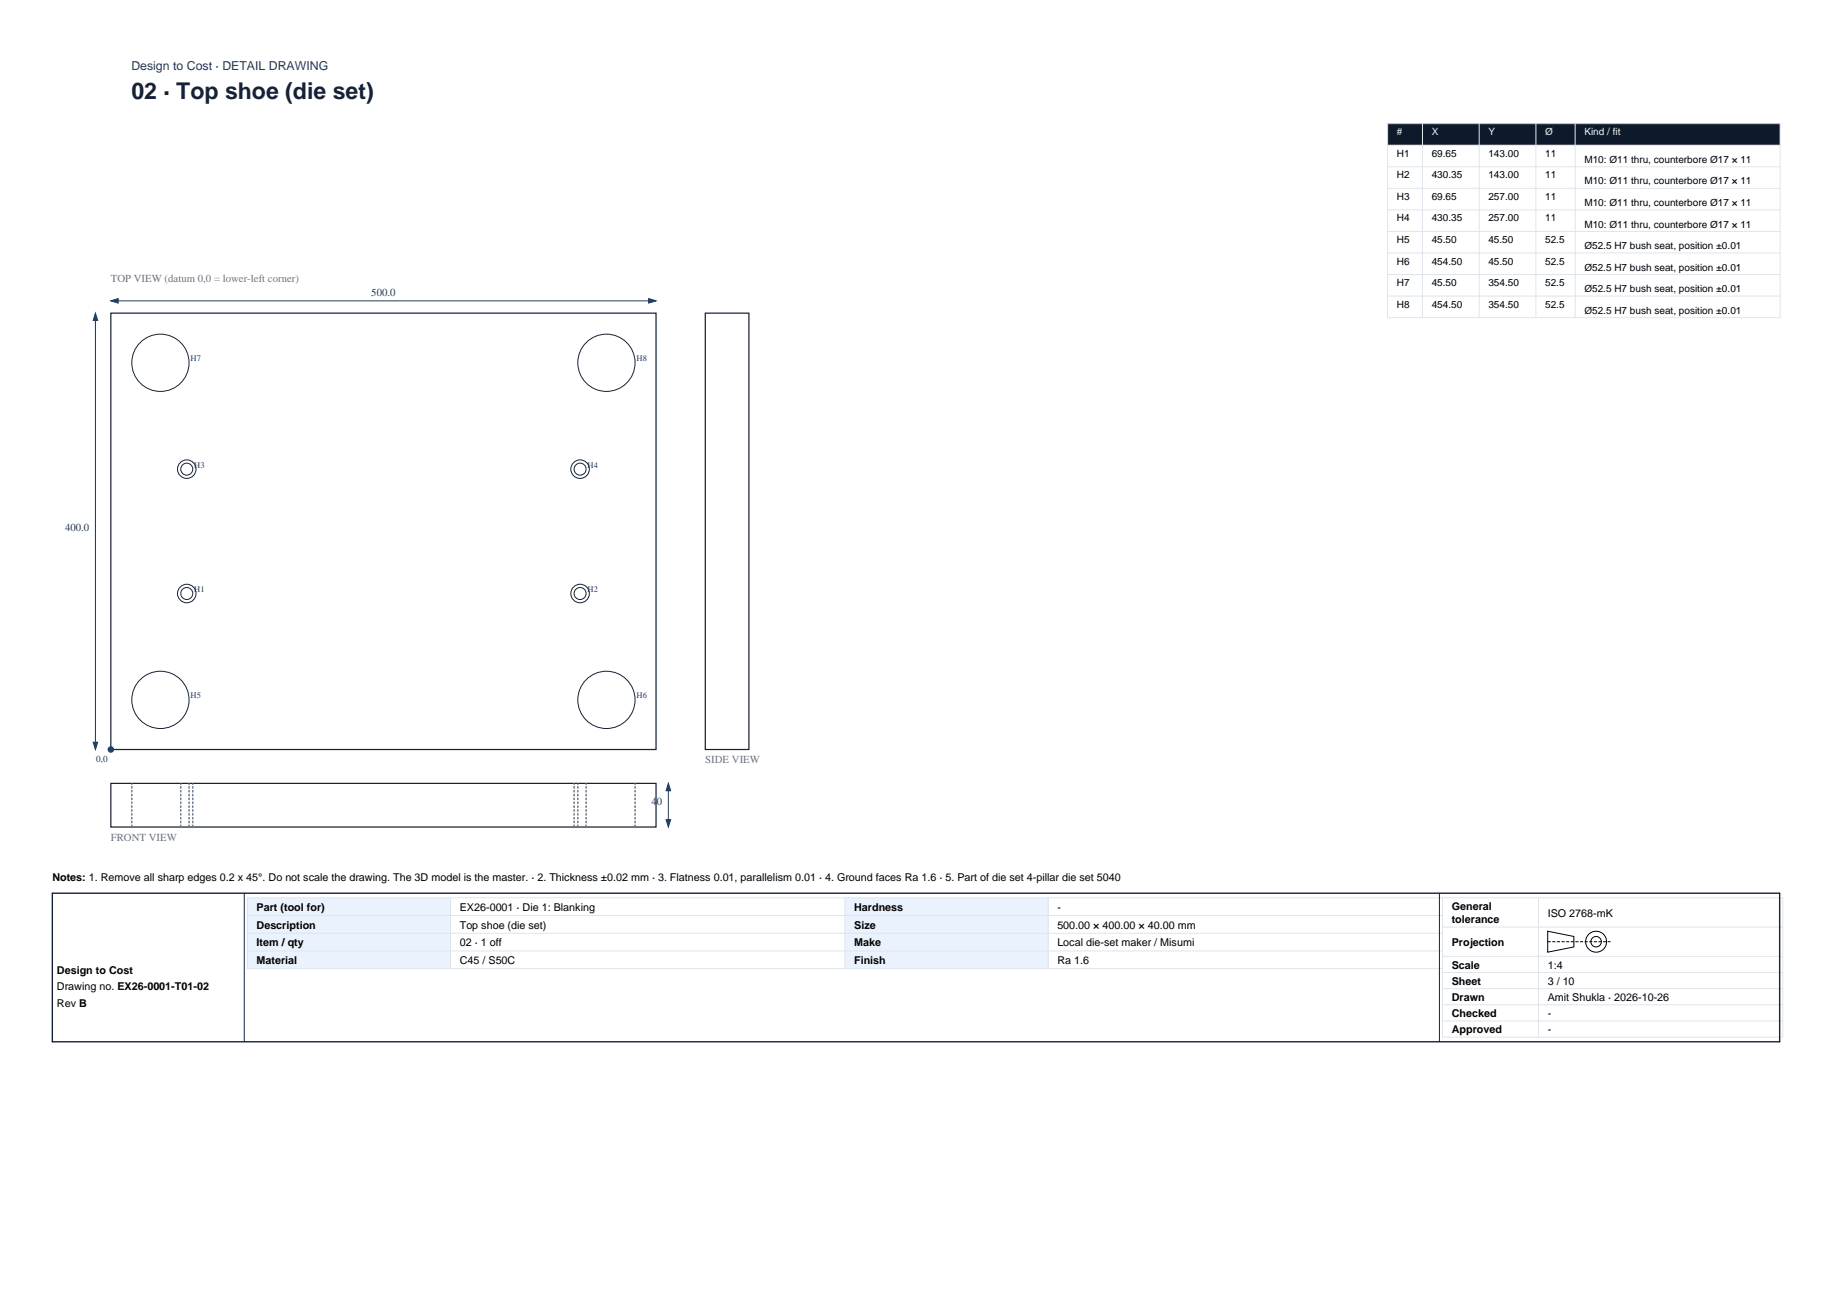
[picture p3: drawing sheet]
<svg xmlns="http://www.w3.org/2000/svg" width="420mm" height="297mm" viewBox="0 0 420 297" stroke-linecap="round" stroke-linejoin="round" font-family="sans-serif">
<defs><g id="words">
<text font-size="5.3" fill="#152238" x="30.1" y="22.7">02 · Top shoe (die set)</text>
<text font-size="2.8" fill="#123a6b" x="30.1" y="16">Design to Cost · DETAIL DRAWING</text>
<g font-size="2.5" fill="#6b7683">
<text x="25.4" y="64.7">TOP VIEW (datum 0,0 = lower-left corner)</text>
<text x="161.7" y="174.9">SIDE VIEW</text>
<text x="25.4" y="192.7">FRONT VIEW</text>
</g>
<g font-size="2.5" fill="#123a6b">
<text x="85.1" y="67.9">500.0</text>
<text x="14.9" y="121.8">400.0</text>
<text x="149.3" y="184.5">40</text>
</g>
<g font-size="2.5">
<text x="12" y="201.9">Notes: 1. Remove all sharp edges 0.2 x 45°. Do not scale the drawing. The 3D model is the master. · 2. Thickness ±0.02 mm · 3. Flatness 0.01, parallelism 0.01 · 4. Ground faces Ra 1.6 · 5. Part of die set 4-pillar die set 5040</text>
<text x="58.8" y="208.8">Part (tool for)</text>
<text x="105.4" y="208.8">EX26-0001 · Die 1: Blanking</text>
<text x="195.8" y="208.8">Hardness</text>
<text x="242.4" y="208.8">-</text>
<text x="332.8" y="208.6">General</text>
<text x="58.8" y="212.8">Description</text>
<text x="105.4" y="212.8">Top shoe (die set)</text>
<text x="195.8" y="212.8">Size</text>
<text x="242.4" y="212.8">500.00 × 400.00 × 40.00 mm</text>
<text x="332.8" y="211.6">tolerance</text>
<text x="354.8" y="210.1">ISO 2768-mK</text>
<text x="58.8" y="216.9">Item / qty</text>
<text x="58.8" y="220.9">Material</text>
<text x="105.4" y="216.9">02 · 1 off</text>
<text x="105.4" y="220.9">C45 / S50C</text>
<text x="195.8" y="216.9">Make</text>
<text x="195.8" y="220.9">Finish</text>
<text x="242.4" y="216.9">Local die-set maker / Misumi</text>
<text x="242.4" y="220.9">Ra 1.6</text>
<text x="332.8" y="216.8">Projection</text>
<text x="332.8" y="222">Scale</text>
<text x="354.8" y="222">1:4</text>
<text x="13.1" y="223.3">Design to Cost</text>
<text x="13.1" y="227">Drawing no. EX26-0001-T01-02</text>
<text x="332.8" y="225.7">Sheet</text>
<text x="354.8" y="225.7">3 / 10</text>
<text x="13.1" y="230.7">Rev B</text>
<text x="332.8" y="229.4">Drawn</text>
<text x="332.8" y="233.1">Checked</text>
<text x="354.8" y="229.4">Amit Shukla · 2026-10-26</text>
<text x="354.8" y="233.1">-</text>
<text x="332.8" y="236.8">Approved</text>
<text x="354.8" y="236.8">-</text>
</g>
<g font-size="2.3" fill="#eef4fb">
<text x="320.2" y="31">#</text>
<text x="328.2" y="31">X</text>
<text x="341.2" y="31">Y</text>
<text x="354.2" y="31">Ø</text>
<text x="363.2" y="31">Kind / fit</text>
</g>
<g font-size="2.3">
<text x="320.2" y="35.9">H1</text>
<text x="328.2" y="35.9">69.65</text>
<text x="341.2" y="35.9">143.00</text>
<text x="354.2" y="35.9">11</text>
<text x="320.2" y="40.9">H2</text>
<text x="328.2" y="40.9">430.35</text>
<text x="341.2" y="40.9">143.00</text>
<text x="354.2" y="40.9">11</text>
<text x="363.2" y="37.3">M10: Ø11 thru, counterbore Ø17 × 11</text>
<text x="320.2" y="45.8">H3</text>
<text x="328.2" y="45.8">69.65</text>
<text x="341.2" y="45.8">257.00</text>
<text x="354.2" y="45.8">11</text>
<text x="363.2" y="42.3">M10: Ø11 thru, counterbore Ø17 × 11</text>
<text x="363.2" y="47.2">M10: Ø11 thru, counterbore Ø17 × 11</text>
<text x="320.2" y="50.7">H4</text>
<text x="328.2" y="50.7">430.35</text>
<text x="341.2" y="50.7">257.00</text>
<text x="354.2" y="50.7">11</text>
<text x="363.2" y="52.2">M10: Ø11 thru, counterbore Ø17 × 11</text>
<text x="320.2" y="55.7">H5</text>
<text x="328.2" y="55.7">45.50</text>
<text x="341.2" y="55.7">45.50</text>
<text x="354.2" y="55.7">52.5</text>
<text x="363.2" y="57.1">Ø52.5 H7 bush seat, position ±0.01</text>
<text x="320.2" y="60.6">H6</text>
<text x="320.2" y="65.6">H7</text>
<text x="328.2" y="60.6">454.50</text>
<text x="328.2" y="65.6">45.50</text>
<text x="341.2" y="60.6">45.50</text>
<text x="341.2" y="65.6">354.50</text>
<text x="354.2" y="60.6">52.5</text>
<text x="354.2" y="65.6">52.5</text>
<text x="363.2" y="62">Ø52.5 H7 bush seat, position ±0.01</text>
<text x="320.2" y="70.5">H8</text>
<text x="328.2" y="70.5">454.50</text>
<text x="341.2" y="70.5">354.50</text>
<text x="354.2" y="70.5">52.5</text>
<text x="363.2" y="67">Ø52.5 H7 bush seat, position ±0.01</text>
<text x="363.2" y="71.9">Ø52.5 H7 bush seat, position ±0.01</text>
</g>
<text font-size="2.1" fill="#123a6b" x="22.1" y="174.6">0,0</text>
<g font-size="1.9" fill="#123a6b">
<text x="43.7" y="82.8">H7</text>
<text x="145.9" y="82.8">H8</text>
<text x="44.5" y="107.2">H3</text>
<text x="134.7" y="107.2">H4</text>
<text x="44.5" y="135.7">H1</text>
<text x="134.7" y="135.7">H2</text>
<text x="43.7" y="160">H5</text>
<text x="145.9" y="160">H6</text>
</g>
</g></defs>
<path d="M25.4 71.8h125v100h-125zM161.7 71.8h10v100h-10zM25.4 179.5h125v10h-125z" fill="none" stroke="#152238" stroke-width=".28"/>
<g fill="none" stroke="#152238" stroke-width=".23">
<circle cx="36.8" cy="83.1" r="6.6"/>
<circle cx="139" cy="83.1" r="6.6"/>
<circle cx="42.8" cy="107.5" r="2.13"/>
<circle cx="42.8" cy="107.5" r="1.38"/>
<circle cx="133" cy="107.5" r="2.13"/>
<circle cx="133" cy="107.5" r="1.38"/>
<circle cx="42.8" cy="136" r="2.13"/>
<circle cx="42.8" cy="136" r="1.38"/>
<circle cx="133" cy="136" r="2.13"/>
<circle cx="133" cy="136" r="1.38"/>
<circle cx="36.8" cy="160.4" r="6.6"/>
<circle cx="139" cy="160.4" r="6.6"/>
</g>
<circle cx="25.4" cy="171.8" r=".56" fill="#123a6b" stroke="#123a6b" stroke-width=".35"/>
<path d="M21.9 71.8v100M25.4 68.9h125M153.2 179.5v10" fill="none" stroke="#123a6b" stroke-width=".23"/>
<g fill="#123a6b" stroke="#123a6b" stroke-width=".23">
<path d="M25.4 68.9l1.7-.5v1.1z"/>
<path d="M148.7 68.4l1.7 .5-1.7 .6z"/>
<path d="M21.4 170.1h1l-.5 1.7z"/>
<path d="M21.9 71.8l.5 1.6h-1z"/>
<path d="M152.7 187.8h1l-.5 1.7z"/>
<path d="M153.2 179.5l.5 1.7h-1z"/>
</g>
<path d="M30.2 189.5v-10M41.4 189.5v-10M43.3 189.5v-10M44.2 189.5v-10M131.6 189.5v-10M132.5 189.5v-10M134.4 189.5v-10M145.6 189.5v-10" fill="none" stroke="#6b7683" stroke-width=".23" stroke-dasharray=".5 .4" stroke-linecap="butt"/>
<path d="M318.1 28.3h90v5h-90z" fill-rule="evenodd" fill="#0e1a2c"/>
<g fill="none" stroke="#dfe5ec" stroke-width=".23">
<path d="M318.1 28.3h90v44.5h-90zM318.1 33.3h90M318.1 38.2h90M326.1 28.3v44.5M339.1 28.3v44.5M352.1 28.3v44.5M361.1 28.3v44.5M318.1 43.2h90M318.1 48.1h90M318.1 53h90M318.1 58h90M318.1 62.9h90"/>
<path d="M318.1 67.9h90"/>
</g>
<g fill="#e9f2fd">
<path d="M56.7 205.8h46.6v16.2h-46.6z" fill-rule="evenodd"/>
<path d="M193.7 205.8h46.6v16.2h-46.6z" fill-rule="evenodd"/>
</g>
<g fill="none" stroke="#dfe5ec" stroke-width=".23">
<path d="M56.7 209.8h274M56.7 213.9h274M56.7 217.9h274M103.3 205.8v16.2M193.7 205.8v16.2M240.3 205.8v16.2M330.7 205.8v31.9h78v-31.9h-352v16.2h274M330.7 212.5h78M330.7 219.2h78M352.7 205.8v31.9M330.7 222.9h78M330.7 226.6h78"/>
<path d="M330.7 230.3h78M330.7 234h78"/>
</g>
<g fill="none" stroke="#000" stroke-width=".23">
<path d="M354.8 213.4l6 1.2v2.4l-6 1.2z"/>
<circle cx="365.9" cy="215.8" r="2.4"/>
<circle cx="365.9" cy="215.8" r="1.2"/>
</g>
<path d="M354.8 215.8h14.4" fill="none" stroke="#000" stroke-width=".23" stroke-dasharray=".7 .4" stroke-linecap="butt"/>
<path d="M12 204.7h396v34h-396z" fill="none" stroke="#152238" stroke-width=".32"/>
<path d="M56 204.7v34M330 204.7v34" fill="none" stroke="#152238" stroke-width=".23"/>
<use href="#words"/>
</svg>
